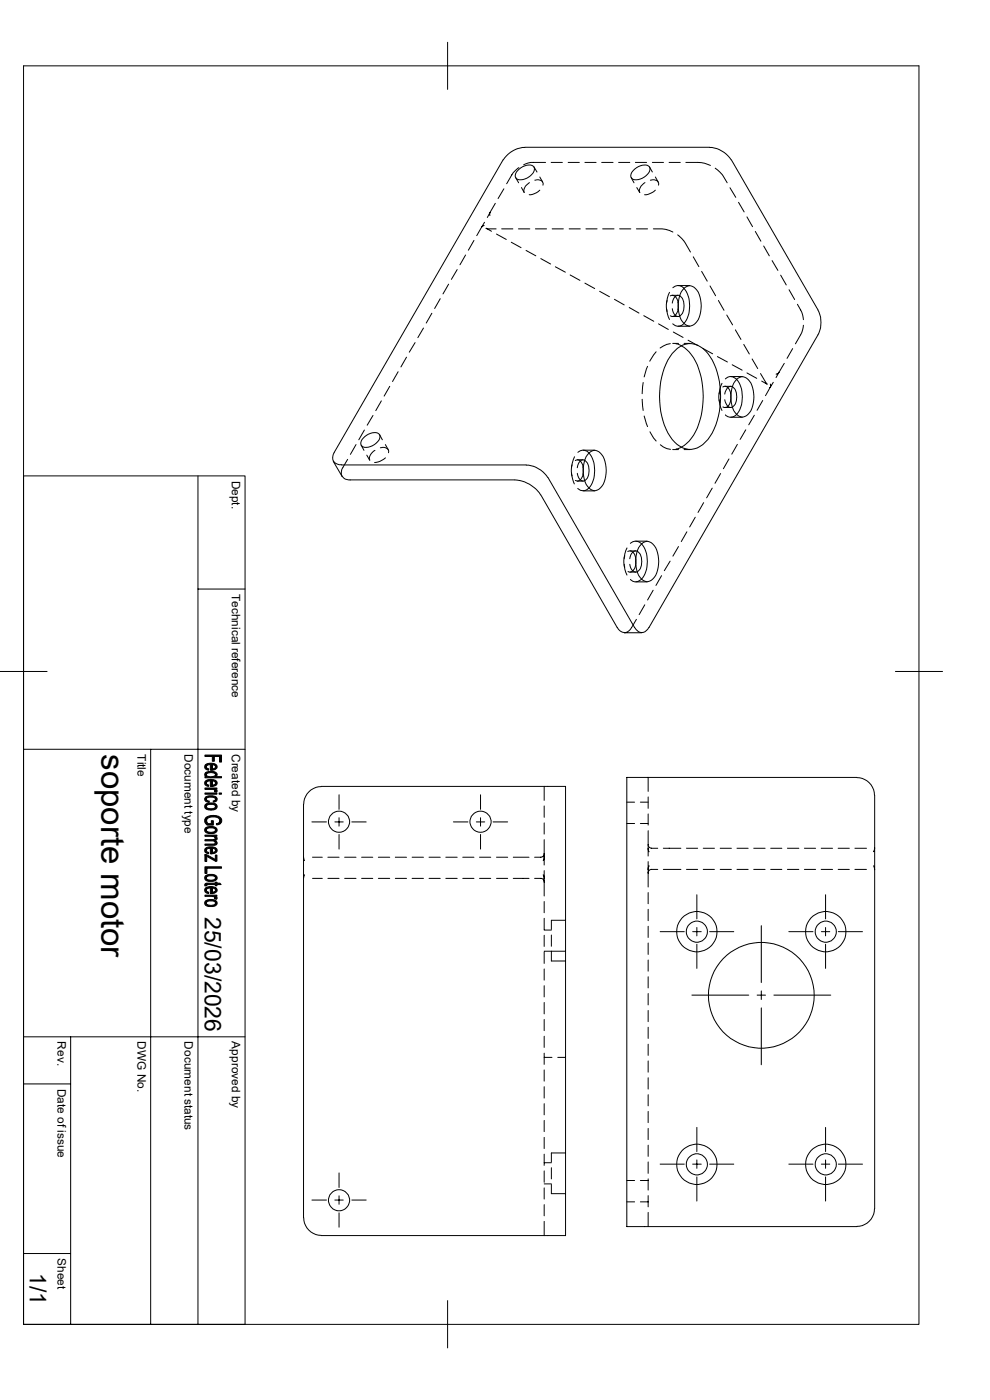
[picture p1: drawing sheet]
<svg xmlns="http://www.w3.org/2000/svg" width="210mm" height="297mm" viewBox="0 0 210 297" stroke-linecap="round" stroke-linejoin="round" font-family="sans-serif">
<defs><g id="words">
<text font-size="7" x="21.5" y="160" transform="rotate(90 21.5 160)">soporte motor</text>
<g font-size="4.9">
<text x="43.5" y="194.5" transform="rotate(90 43.5 194.5)">25/03/2026</text>
<text x="6.3" y="270" transform="rotate(90 6.3 270)">1/1</text>
</g>
<g font-size="2.5">
<text x="49.2" y="102" transform="rotate(90 49.2 102)">Dept.</text>
<text x="49.2" y="126" transform="rotate(90 49.2 126)">Technical reference</text>
<text x="29.2" y="160" transform="rotate(90 29.2 160)">Title</text>
<text x="39.2" y="160" transform="rotate(90 39.2 160)">Document type</text>
<text x="49.2" y="160" transform="rotate(90 49.2 160)">Created by</text>
<text x="12.2" y="220.9" transform="rotate(90 12.2 220.9)">Rev.</text>
<text x="29.2" y="220.9" transform="rotate(90 29.2 220.9)">DWG No.</text>
<text x="39.2" y="220.9" transform="rotate(90 39.2 220.9)">Document status</text>
<text x="49.2" y="220.9" transform="rotate(90 49.2 220.9)">Approved by</text>
<text x="12.2" y="231" transform="rotate(90 12.2 231)">Date of issue</text>
<text x="12.2" y="266.9" transform="rotate(90 12.2 266.9)">Sheet</text>
</g>
</g></defs>
<g fill="none" stroke="#000" stroke-width=".21">
<path d="M5 14h189.9v267h-189.9zM95 9v10M106.7 33.9l-35.8 62.1a1.61 1.61 0 0 0-.2 1.8 1.61 1.61 0 0 0 1.7 .8M109.4 37.7l.6 1.1M110.1 35.6l-.3 .2a7.2 7.2 0 0 0-2.3 3.2M110.2 35.9a2.61 2.61 0 0 1 2.9-.6 1.17 1.17 0 0 1-.2 1.7 2.89 2.89 0 0 1-3.3 .9 1.17 1.17 0 0 1 .2-1.7zM110.6 39.8l.6 1.1M111.3 31.3a5.7 5.7 0 0 0-4.5 2.6M111.3 31.2h39.2M112.3 38.7a1.92 1.92 0 0 0-1.1 2.1M113.3 35.4l.6 1.1M113.5 38.2a1.19 1.19 0 0 1 1.7 1v.1"/>
<path d="M114.5 37.5l.6 1.1M115.7 34.5a7.9 7.9 0 0 0-4.3 .3l-.3 .2M116.9 34.5h2.4M120.5 34.5h2.4M124.1 34.5h2.3M127.6 34.5h2.4M131.2 34.5h2.4M133.9 37.7l.6 1.1M134.7 35.9a2.61 2.61 0 0 1 2.9-.6 1.17 1.17 0 0 1-.2 1.7 2.89 2.89 0 0 1-3.3 .9 1.17 1.17 0 0 1 .2-1.7zM134.8 34.5h2.4M135.1 39.8l.6 1.1M136.8 38.7a1.92 1.92 0 0 0-1.1 2.1"/>
<path d="M137.8 35.4l.6 1.1M138 38.2a1.12 1.12 0 0 1 1.2 0 1.12 1.12 0 0 1 .5 1.1M138.4 34.5h2.4M139 37.5l.6 1.1M141.9 34.5h2.4M145.5 34.5a9.4 9.4 0 0 1 5.2 .6M150.5 31.3a5.9 5.9 0 0 1 4.6 2.6l18.4 31.8a5.8 5.8 0 0 1 0 5.3l-35.8 62.1a1.62 1.62 0 0 1-1.6 1.1 1.62 1.62 0 0 1-1.5-1.1l-18.4-31.8M151.7 35.7l.5 .3a7.1 7.1 0 0 1 2.1 2.8M154.9 39.8l1.2 2.1M97 57.2l-1.2 2.1M98.8 54.1l-1.2 2.1M100.5 51l-1.1 2.1"/>
<path d="M102.2 48.2l-1.1 1.8M102.7 47.8l-.5 .4M102.8 47.2l-.6 1M104 45l-.1 .7M104 45l-.6 1.1M105.1 43.1l-1.1 1.9M105.2 48.6l-2.1-.2 1.2 .7M105.3 49.7l2.1 1.1M106.4 48.6h2.4M106.9 40l-1.2 2.1M108.5 51.4l2 1.1M110 48.6h2.4"/>
<path d="M111.6 53.1l2.1 1.2M113.6 48.6h2.4M114.5 40.3l-1.1 .8-1.1 .2M114.7 54.9l2.1 1.1M117.1 48.6h2.4M117.8 56.6l2.1 1.1M120.7 48.6h2.4M120.9 58.3l2.1 1.2M124.3 48.6h2.4M127.8 48.6h2.5M131.4 48.6h2.4M135 48.6h2.4"/>
<path d="M138.6 48.6h2.3l1.8 .6M139 40.3l-1.5 .9-.8 .1M143.8 49.8l1.3 1.3 1.4 2.4M147.1 54.5l1.2 2.1M148.8 57.6l1.2 2M156.7 42.9l1.2 2.1M158.5 46l1.1 2.1M160.2 49.1l1.2 2.1M162 52.2l1.2 2.1M163.8 55.3l1.2 2.1M165.6 58.4l1.2 2.1M84.5 78.9l-1.2 2"/>
<path d="M86.2 75.8l-1.2 2.1M88.1 72.7l-1.3 2M89.8 69.6l-1.2 2M91.6 66.5l-1.2 2M93.4 63.4l-1.2 2M95.2 60.3l-1.2 2.1M124.1 60.1l2.1 1.1M127.2 61.8l2.1 1.1M130.3 63.5l2.1 1.2M133.5 65.2l2.1 1.2M136.6 67l2.1 1.2M137.4 77.7l-.7 2.3"/>
<path d="M139.2 74.6l-1.4 2M139.7 68.7l2.1 1.2M141.4 65.5l.2 1 .4 1.3M141.5 63.8l-.1 .9 .1 1.4M142 62l-.4 1.3-.2 1M142.2 72.9l-.8 .2-1.4 .7M142.2 62.8a1.13 1.13 0 0 1 1.6 1 3.2 3.2 0 0 1-.8 3.3h-.5l-.3-.1M142.6 75a4.4 4.4 0 0 1 6.5-1.1 13.4 13.4 0 0 1 3.8 10.2 13.4 13.4 0 0 1-3.8 10.2 4.2 4.2 0 0 1-6-.5 15 15 0 0 1-3.1-11.8 13.6 13.6 0 0 1 2.6-7zM142.6 62.7h1.2M142.6 67.1h1.2M142.6 65.5a1.63 1.63 0 0 0 1.3 1.6h.3M142.7 72.9h1.2"/>
<path d="M142.7 61a1.74 1.74 0 0 1 2.9 .8 6.6 6.6 0 0 1-.5 6.8M142.8 70.4l2.1 1.2M143.4 72.9a7.3 7.3 0 0 1 4.8 5.3 17.9 17.9 0 0 1-1.1 14.2l-.9 1.2-1.7 1.3M143.8 69.2h2.5M143.8 60.6h2.5M144.1 62.7a2.98 2.98 0 0 1 0 4.4M144.2 62.7a1.43 1.43 0 0 0-1.6 1.6M145.1 68.7a1.58 1.58 0 0 1-2.4 0M145.1 61.2a1.64 1.64 0 0 1 2.7 .4 6.3 6.3 0 0 1-.3 7 1.64 1.64 0 0 1-2.7-.4 6.3 6.3 0 0 1 .3-7zM145.1 72.9h1.3M146 72.2l2 1.1M149.1 73.9l2.1 1.2"/>
<path d="M150.6 60.7l1.2 2M152.2 75.6l2.1 1.2M152.4 63.8l1.2 2M154.2 66.8l1.2 2.1M155 79.9h2.5M155.3 77.4l2.1 1.1M156 70l1.2 2M157.8 73.1l1.2 2M158.5 79.1l2 1.2M159.6 76.2l1.1 2M161.3 79.2l1.4 2.3-1.1-.6M165.3 79l-.2 .2-.5 .2"/>
<path d="M165.3 79l-.7 1.1M166.4 77.1l-1.1 1.9M167.4 61.5l1.2 2M168.1 74l-1.1 2M169.2 64.6a6.1 6.1 0 0 1 1.2 3.2M170.4 69v.4a7.7 7.7 0 0 1-1.7 3.5M72.4 98.6h39.2M73.7 97.5a4.5 4.5 0 0 0-1.3 2.9l.2 .6-1.9-3.1M75.5 94.3l-1.2 2.1M76.6 94.4l.6 1.1M77.3 91.2l-1.2 2.1M77.4 92.6a2.61 2.61 0 0 1 2.9-.6 1.17 1.17 0 0 1-.2 1.7 2.89 2.89 0 0 1-3.3 1 1.17 1.17 0 0 1 .2-1.7z"/>
<path d="M77.8 96.6l.6 1.1M79.1 88.1l-1.2 2.1M79.5 95.5a1.84 1.84 0 0 0-1.1 2.1M80.5 92.2l.6 1.1M80.7 95a1.15 1.15 0 0 1 1.7 1.1M80.9 85l-1.2 2.1M81.7 94.3l.6 1.1M81.7 97.1l-1.1 .8-1.1 .2M82.7 82l-1.2 2M111.6 98.7a5.9 5.9 0 0 1 4.6 2.6M121.4 98.6l-.2 1 .2 1.4M121.9 96.9l-.7 2.3"/>
<path d="M122 97.7a1.07 1.07 0 0 1 1.6 .9 3.2 3.2 0 0 1-.8 3.4l-.8-.1M122.5 97.5h1.2M122.5 99.2a1.46 1.46 0 0 1 1.5-1.6 2.98 2.98 0 0 1 0 4.4M122.6 96a1.58 1.58 0 0 1 2.3 .1M123.7 95.5h2.5M124.9 96.1a1.64 1.64 0 0 1 2.8 .4 6.3 6.3 0 0 1-.3 7 1.64 1.64 0 0 1-2.8-.3 6.3 6.3 0 0 1 .3-7.1zM124.9 96.1a6.3 6.3 0 0 1 0 7.4 1.63 1.63 0 0 1-2.3 .1M136.2 84.7l.2 2.4M136.4 81.2l-.2 2.3M136.7 88.3l.7 2.2M137.9 91.6l1.3 2M140.1 94.4l1.3 .8 .8 .1"/>
<path d="M142.7 95.4h1.2M144.5 94.9l-1.1 .3M145.1 95.4h1.3M152.6 84.8l.1 1 .5 1.3M152.7 83.1l-.2 .9 .2 1.4M153.2 81.3l-.5 1.3-.1 1M153.3 82.1a1.11 1.11 0 0 1 1.6 1l.1 .3M153.8 83.6a1.59 1.59 0 0 1 1.5-1.6 2.98 2.98 0 0 1 0 4.4 1.26 1.26 0 0 1-1.5-1.2v-.4M153.8 82h1.2M153.8 86.4h1.2M153.9 80.4a1.74 1.74 0 0 1 2.9 .8 6.6 6.6 0 0 1-.5 6.7M154.6 97.4l-1.1 2"/>
<path d="M155 83.4v1.6M155 88.5h2.5M155 85a1.33 1.33 0 0 1-1.6 1.4v-.1M156.3 88a1.57 1.57 0 0 1-2.4 0M156.3 80.5a1.64 1.64 0 0 1 2.7 .4 6.3 6.3 0 0 1-.3 7 1.64 1.64 0 0 1-2.7-.4 6.3 6.3 0 0 1 .3-7zM156.4 94.3l-1.2 2.1M158.2 91.2l-1.2 2M160 88.1l-1.2 2M161.8 85l-1.2 2M163.4 82.2l-1 1.7M163.4 81.5l.1 .5-.1 .2M164 81.1l-.6 1.1"/>
<path d="M5 101h47v180h-47M42 101v180M72.6 101l.6 .6 1.1 .2M74.3 101.8h34.9a6.9 6.9 0 0 1 5.5 3.2M114.7 105l16.2 28.1 .7 .8 .9 .3M121.2 100.4l.6 2.3M122.5 102.1h1.2M122.5 100.4a1.45 1.45 0 0 0 1.5 1.6M123.7 104.1h2.5M132.4 119.7l.1 1 .5 1.3M132.5 117.9l-.2 1 .2 1.4M133 116.2l-.5 1.3-.1 1"/>
<path d="M133.2 117a1.06 1.06 0 0 1 1.5 1l.2 .4M133.6 118.5a1.63 1.63 0 0 1 1.3-1.6 2.49 2.49 0 0 1 1.2 3.1 1.2 1.2 0 0 1-.6 1.1 1.2 1.2 0 0 1-1.3 0l-.4-.6-.2-.8M133.6 116.9h1.3M133.7 115.3a1.62 1.62 0 0 1 2.4 .1M134.8 118.4v1.5M134.9 114.8h2.4M134.9 119.9l-.3 .7-.4 .6a.79 .79 0 0 1-1 0M136.1 115.4a1.64 1.64 0 0 1 2.7 .4 6.3 6.3 0 0 1-.3 7 1.64 1.64 0 0 1-2.7-.3 6.3 6.3 0 0 1 .3-7.1zM136.1 115.4a6.3 6.3 0 0 1 0 7.5M142.2 119l-1.3 2.1M143.9 116l-1.2 2M145.7 112.8l-1.2 2.1"/>
<path d="M147.5 109.7l-1.2 2.1M149.3 106.6l-1.2 2.1M151.1 103.5l-1.2 2.1M152.9 100.5l-1.2 2M42 125h10M133.6 121.4h1.3M134.9 123.4h2.4M135 131.4a5.1 5.1 0 0 1-1.9 2.6l-.6 .2h3.6M136.1 122.9a1.57 1.57 0 0 1-2.4 0M136.8 128.3l-1.2 2.1M138.6 125.2l-1.2 2.1M140.3 122.1l-1.2 2.1"/>
<path d="M0 142.5h10M5 159h47M32 159v122M189.9 142.5h10M64.4 170.6v87.8M66.2 174.4h3.1M68.2 166.8h51.8v95.3h-51.8M68.2 166.9a3.8 3.8 0 0 0-3.8 3.7M71 174.4h1.8M71.9 168.6v3.1M71.9 173.5v1.8M71.9 177v3.1"/>
<path d="M74.6 174.4h3.1M96.2 174.4h3.1M101 174.4h1.8M101.9 168.6v3.1M101.9 173.5v1.8M101.9 177v3.1M104.6 174.4h3.1M115.4 166.8v3M115.4 171v2.4M115.4 174.6v2.4M115.4 178.1v3M133 174.7h1.6"/>
<path d="M133 170.2h1.6M135.8 174.7h1.7M135.8 170.2h1.7M137.5 179.2v.8M137.5 164.9v3M137.5 169.1v2.4M137.5 172.7v2.3M137.5 176.2v3M137.5 179.2a.94 .94 0 0 0 1.2 .8h.8M137.5 180l.2 .7M137.5 180v1.6M140.7 180h3.7"/>
<path d="M145.6 180h2.4M149.2 180h2.4M152.8 180h2.4M156.3 180h2.4M159.9 180h2.4M163.5 180h2.4M167 180h2.5M170.6 180h2.4M174.2 180h2.4M177.8 180h2.4M181.4 180h2.4M181.8 165a3.8 3.8 0 0 1 3.7 3.7"/>
<path d="M181.8 164.9h-48.8v95.3h48.8M185.5 179.9l-.2 .8M185.5 168.7v87.8M64.4 181.9l.2 .7M64.6 185.6l-.2 .8M66.3 186.4h2.1M66.3 181.9h2.1M69.6 186.4h2.3M69.6 181.9h2.3M73.1 186.4h2.4M73.1 181.9h2.4M76.7 186.4h2.4"/>
<path d="M76.7 181.9h2.4M80.3 186.4h2.4M80.3 181.9h2.4M83.9 186.4h2.3M83.9 181.9h2.3M87.4 186.4h2.4M87.4 181.9h2.4M91 186.4h2.4M91 181.9h2.4M94.6 186.4h2.4M94.6 181.9h2.4M98.2 186.4h2.3"/>
<path d="M98.2 181.9h2.3M101.7 186.4h2.4M101.7 181.9h2.4M105.3 186.4h2.4M105.3 181.9h2.4M108.9 186.4h3.3M108.9 181.9h3.3M113.4 186.4h1.1a.78 .78 0 0 1 .9 .7M115.2 185.6l.2 .8M115.4 181.1v.7M115.4 186.4v.7M115.4 181.8l-.2 .8"/>
<path d="M115.4 181.1a.94 .94 0 0 1-1.2 .8h-.8M115.4 181.8v1.7M115.4 184.7v1.7M115.4 187.1v3M115.4 191.3v2.3M115.4 194.8v2.4M115.4 198.4v2.4M115.4 197.3h1.6M117 198.4v2.3M120 195.2h-3v2M137.5 184.4v.8M137.5 182.8v1.6"/>
<path d="M137.5 185.2v3M137.5 189.4v2.3M137.5 192.9v2.4M137.5 196.5v2.4M137.7 183.7l-.2 .7M139.5 184.4h-1a.78 .78 0 0 0-1 .8M140 197.7h5.2M140.7 184.4h3.7M145.6 184.4h2.4M146.9 197.7h1.9M147.8 189.8v5.1M147.8 196.8v1.7"/>
<path d="M149.2 184.4h2.4M150.5 197.7h5.2M152.8 184.4h2.4M156.3 184.4h2.4M159.9 184.4h2.4M161.5 196.4v12M163.5 184.4h2.4M167 184.4h2.5M167.3 197.7h5.2M170.6 184.4h2.4M174.2 184.4h2.4M174.2 197.7h1.8"/>
<path d="M175.1 189.8v5.1M175.1 196.8v1.7M177.8 184.4h2.4M177.8 197.7h5.2M181.4 184.4h2.4M185.3 183.7l.2 .8M5 220h47M15 220v61M115.4 202v2.4M115.4 205.6v2.3M115.4 209.1v2.4M115.4 212.7v2.4"/>
<path d="M115.4 216.3v2.4M115.4 219.8v2.4M115.4 201.8h4.6M117 201.9v2h3M137.5 200.1v2.4M137.5 203.7v2.3M137.5 207.2v2.4M137.5 210.8v2.4M137.5 214.4v2.3M137.5 217.9v2.4M146.8 211.1h12M147.8 200.3v5.1"/>
<path d="M160.6 211.1h1.8M161.5 210.2v1.8M161.5 213.8v12.1M164.2 211.1h12M175.1 200.3v5.1M5 230h10M115.4 223.4v2.4M115.4 227v2.4M115.4 230.5v2.5M115.4 234.1v2.4M115.4 237.7v2.4M115.4 224.3h1.7"/>
<path d="M118.3 224.3h1.7M137.5 221.5v2.4M137.5 225.1v2.4M137.5 228.6v2.5M137.5 232.2v2.4M137.5 235.8v2.4M137.5 239.4v2.4M147.8 239.2v5.1M175.1 239.2v5.1M64.4 258.4a3.8 3.8 0 0 0 3.8 3.7M66.2 254.6h3.1M71 254.6h1.8"/>
<path d="M71.9 248.8v3.1M71.9 253.7v1.8M71.9 257.3v3.1M74.6 254.6h3.1M115.4 241.3v2.4M115.4 244.9v2.3M115.4 248.4v2.4M115.4 252v2.4M115.4 255.6v2.3M115.4 259.1v3M115.4 246.7h1.6M115.4 251.2h1.6"/>
<path d="M117 251.3v1.9h3M117 247.7v2.4M120 244.6h-3v1.9M133 255h1.6M133 250.4h1.6M135.8 255h1.7M135.8 250.4h1.7M137.5 243v2.3M137.5 246.5v2.4M137.5 250.1v2.4M137.5 253.7v2.3M137.5 257.2v3"/>
<path d="M140 247h5.2M146.9 247h1.9M147.8 246.1v1.8M147.8 249.7v5.1M150.5 247h5.2M167.3 247h5.2M174.2 247h1.8M175.1 246.1v1.8M175.1 249.7v5.1M177.8 247h5.2M185.5 256.5a3.8 3.8 0 0 1-3.7 3.7M5 265.9h10"/>
<path d="M95 275.9v10.1"/>
<circle cx="71.9" cy="174.3" r="2.25"/>
<circle cx="101.9" cy="174.3" r="2.25"/>
<circle cx="147.8" cy="197.7" r="2.25"/>
<circle cx="147.8" cy="197.7" r="4.3"/>
<circle cx="175.2" cy="197.7" r="2.25"/>
<circle cx="175.2" cy="197.7" r="4.3"/>
<circle cx="161.5" cy="211.2" r="11.2"/>
<circle cx="71.9" cy="254.6" r="2.25"/>
<circle cx="147.8" cy="247" r="2.25"/>
<circle cx="147.8" cy="247" r="4.3"/>
<circle cx="175.2" cy="247" r="2.25"/>
<circle cx="175.2" cy="247" r="4.3"/>
</g>
<g fill="#000" stroke="#000" stroke-width=".21">
<path d="M43.5 164.1l.3-.3v1l-.4-.3z" fill-rule="evenodd"/>
<path d="M43.6 162.3l.2-.2v.7l.5 .3-.1 .3a.75 .75 0 0 1-.6-1.1z" fill-rule="evenodd"/>
<path d="M43.5 165.8l.3-.2v.7l.5 .2-.1 .3a.72 .72 0 0 1-.7-1z" fill-rule="evenodd"/>
<path d="M43.6 169.1l.2-.1v.7l.6 .3v.2a.7 .7 0 0 1-.8-.2 .7 .7 0 0 1 0-.8z" fill-rule="evenodd"/>
<path d="M43.7 173.4l.2 1 .3 .4h.6v-.7h.5v.9h-1.4l-.2-.2-.3-.4v-.5z" fill-rule="evenodd"/>
<path d="M45.6 177.4l.1 .4z" fill-rule="evenodd"/>
<path d="M43.8 162.1l.6-.2 .9 .1 .4 .1v.6l-.2-.4-.5-.1v1.2h-.4v-1.2l-.6 .1-.2 .4z" fill-rule="evenodd"/>
<path d="M43.8 165.6l.8-.2h.8l.3 .2v.5l-.2-.3-.5-.1v1.1h-.4v-1.1l-.6 .1-.2 .3z" fill-rule="evenodd"/>
<path d="M45.2 169.9l.4-.1 .1-.3v.6l-.4 .1z" fill-rule="evenodd"/>
<path d="M43.8 170.6l.6-.3 .9 .1 .4 .2v.5a1.27 1.27 0 0 0-1.8-.2l-.1 .2z" fill-rule="evenodd"/>
<path d="M43.8 175.6l.6-.3 1.1 .1 .2 .2v.5a1.27 1.27 0 0 0-1.8-.2l-.1 .2z" fill-rule="evenodd"/>
<path d="M43.5 178.1l2.1-.1 .1 .8-.1-.2-.4-.2h-1.7z" fill-rule="evenodd"/>
<path d="M43.8 179.9l.5-.2h1l.4 .2v.5l-.2-.4h-.5v1.1h-.4v-1.2l-.6 .2-.2 .3z" fill-rule="evenodd"/>
<path d="M43.5 168.2h2.5v.3h-2.5z" fill-rule="evenodd"/>
<path d="M43.5 167.2h2.5v.2h-.4v.4l-.4-.3h-1.7z" fill-rule="evenodd"/>
<path d="M43.5 177.2h2.5v.2h-.4v.3l-.3-.2-1.8-.1z" fill-rule="evenodd"/>
<path d="M45 162.2v.9h.2l.5-.3v-.7a.68 .68 0 0 1 .3 .9 .68 .68 0 0 1-.8 .4h-.2z" fill-rule="evenodd"/>
<path d="M43.8 163.8l.9-.1a1.04 1.04 0 0 1 1.4 .8l-.4 .3v-.5a1.33 1.33 0 0 0-1.9 0z" fill-rule="evenodd"/>
<path d="M45 165.7v.9l.7-.3v-.7a.7 .7 0 0 1 .3 .8 .7 .7 0 0 1-.8 .4h-.2z" fill-rule="evenodd"/>
<path d="M45.6 167.4l.5 .3-.2 .4-.4-.1z" fill-rule="evenodd"/>
<path d="M43.8 169l.5-.2h.7a.85 .85 0 0 1 1.1 .9l-.4 .4v-.6a1.41 1.41 0 0 0-1.9 0z" fill-rule="evenodd"/>
<path d="M43.5 170.7l.3-.1v.5a1.25 1.25 0 0 0 1.9 0v-.5a.72 .72 0 0 1 .3 .9 .72 .72 0 0 1-.9 .3l-.4 .1a.94 .94 0 0 1-1.3-1z" fill-rule="evenodd"/>
<path d="M43.5 175.7l.3-.1v.5a1.25 1.25 0 0 0 1.9 0v-.5a.72 .72 0 0 1 .3 .9 .72 .72 0 0 1-.9 .3h-.4a.87 .87 0 0 1-1-.2 .87 .87 0 0 1-.2-.9z" fill-rule="evenodd"/>
<path d="M45.7 177.5a.45 .45 0 0 1 .4 .4 .45 .45 0 0 1-.5 .5z" fill-rule="evenodd"/>
<path d="M43.5 179.1h1.9l.3-.2v-.5a.5 .5 0 0 1 .3 .7 .5 .5 0 0 1-.7 .2h-1.8z" fill-rule="evenodd"/>
<path d="M45.9 174.8l.5-.3 .3-.4v.7l-.7 .2z" fill-rule="evenodd"/>
<path d="M46.5 168.2h.5v.3h-.5z" fill-rule="evenodd"/>
<path d="M43.5 160.2h3.5v1.5h-.4v-1.2h-1.1v1h-.5v-1h-1.5z" fill-rule="evenodd"/>
<path d="M43.5 164.8h.3v-.3a1.33 1.33 0 0 0 1.9-.2v.5h1.3v.2h-3.5z" fill-rule="evenodd"/>
<path d="M43.9 173.3l1.3-.3 .9 .1a.92 .92 0 0 1 .9 .7 .92 .92 0 0 1-.3 1v-.7a1.65 1.65 0 0 0-2.4-.6l-.4 .2-.1 .4v-.7z" fill-rule="evenodd"/>
<path d="M43.5 181.3l.3 .4 .1 1.1h-.4z" fill-rule="evenodd"/>
<path d="M43.6 187.5l.3-.1v.5l-.4 .1z" fill-rule="evenodd"/>
<path d="M43.5 180l.3-.1v.7l.5 .2-.1 .3a.76 .76 0 0 1-.7-1.1z" fill-rule="evenodd"/>
<path d="M43.6 188.4l.2-.1v.8l.5 .2-.1 .3a.73 .73 0 0 1-.7-.4 .73 .73 0 0 1 .1-.8z" fill-rule="evenodd"/>
<path d="M43.5 181.3h.3l1.9 1v.4l-1.9-1z" fill-rule="evenodd"/>
<path d="M43.8 185.7l.6-.2 1.1 .1 .2 .1v.6a1.27 1.27 0 0 0-1.8-.3l-.1 .3z" fill-rule="evenodd"/>
<path d="M43.8 188.3l.6-.2 1 .1 .3 .1v.5l-.2-.3-.5-.1v1.2h-.4v-1.2l-.6 .1-.2 .3z" fill-rule="evenodd"/>
<path d="M43.8 191.1l.6-.3 1.1 .1 .2 .2v.5a1.27 1.27 0 0 0-1.8-.3l-.1 .3z" fill-rule="evenodd"/>
<path d="M45.7 181.4h.3v1.3h-.3z" fill-rule="evenodd"/>
<path d="M43.5 189.9h2.5v.3h-.4v.3l-.3-.3h-1.8z" fill-rule="evenodd"/>
<path d="M45 180l.1 .8 .5-.1 .1-.2v-.6a.7 .7 0 0 1 .3 .9 .7 .7 0 0 1-.9 .3h-.1z" fill-rule="evenodd"/>
<path d="M43.5 185.9l.3-.2v.6a1.25 1.25 0 0 0 1.9 0v-.6a.7 .7 0 0 1 .3 .9 .7 .7 0 0 1-.8 .4h-.5a.87 .87 0 0 1-1-.2 .87 .87 0 0 1-.2-.9z" fill-rule="evenodd"/>
<path d="M45 188.4v.9h.2l.5-.4v-.6a.68 .68 0 0 1 .3 .8 .68 .68 0 0 1-.8 .4l-.2 .1z" fill-rule="evenodd"/>
<path d="M45.6 190.2l.5 .2-.2 .4-.4-.1z" fill-rule="evenodd"/>
<path d="M43.5 191.2l.3-.1v.5a1.25 1.25 0 0 0 1.9 0v-.5a.72 .72 0 0 1 .3 .9 .72 .72 0 0 1-.9 .3h-.4a.87 .87 0 0 1-1-.2 .87 .87 0 0 1-.2-.9z" fill-rule="evenodd"/>
<path d="M43.9 187.4h1.8v-.2h.3v.2h.7l.2 .3h-.9v.2h-.3v-.2h-1.8v.1z" fill-rule="evenodd"/>
<path d="M43.5 183.9h3.5v.3h-3.1v1.1h-.4z" fill-rule="evenodd"/>
</g>
<use href="#words"/>
</svg>
